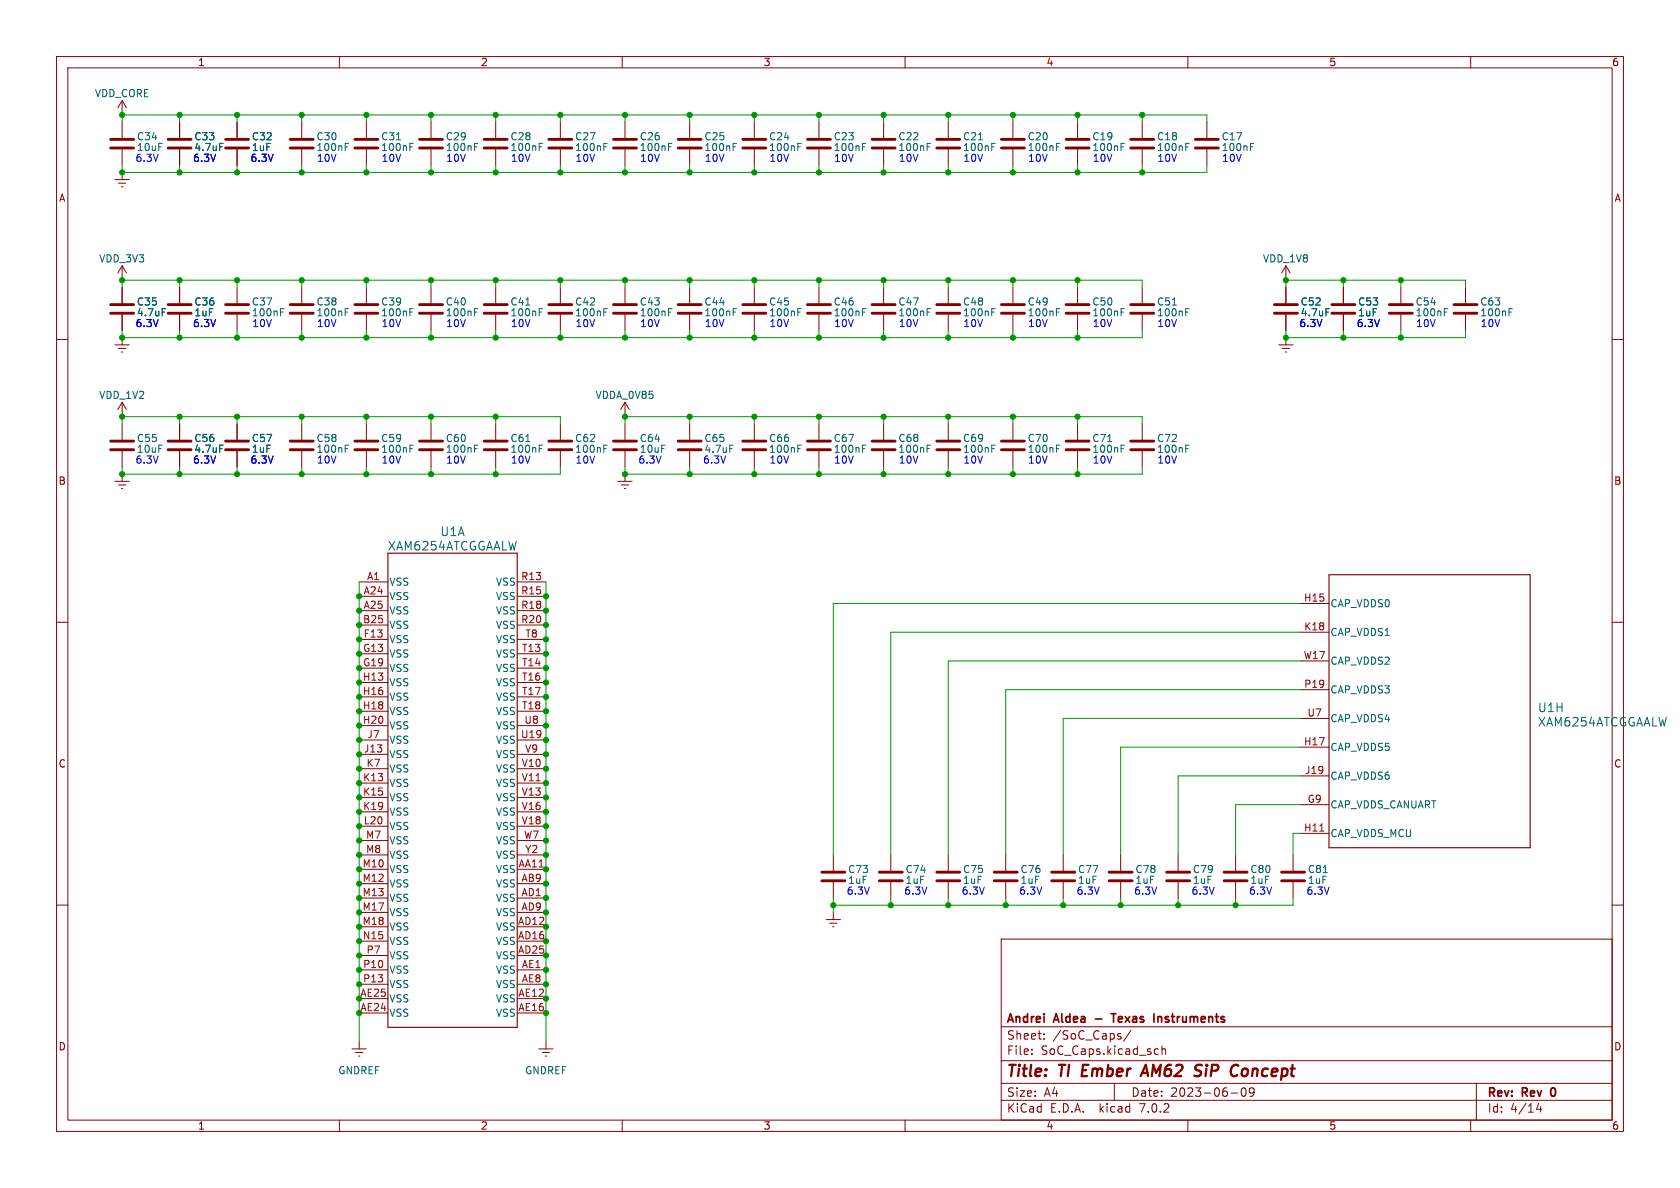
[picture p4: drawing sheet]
<svg xmlns="http://www.w3.org/2000/svg" width="297mm" height="210mm" viewBox="0 0 297 210" stroke-linecap="round" stroke-linejoin="round" font-family="sans-serif">
<defs><g id="words">
<g font-size="2.8" fill="#840000">
<text x="178" y="190.8">Title:</text>
<text x="187.4" y="190.8">TI Ember</text>
<text x="203.3" y="190.8">AM62</text>
<text x="213.2" y="190.8">SiP</text>
<text x="220.1" y="190.8">Concept</text>
</g>
<g font-size="2.1" fill="#006464">
<text x="77.8" y="94.9">U1A</text>
<text x="68.5" y="97.5">XAM6254ATCGGAALW</text>
<text x="271.8" y="126">U1H</text>
<text x="271.8" y="128.6">XAM6254ATCGGAALW</text>
</g>
<g font-size="2.1" fill="#840000">
<text x="178" y="183.9">Sheet:</text>
<text x="178" y="181.1">Andrei</text>
<text x="186.2" y="183.9">/SoC_Caps/</text>
<text x="186.5" y="181.1">Aldea</text>
<text x="194.2" y="181.1">-</text>
<text x="197.6" y="181.1">Texas</text>
<text x="205.4" y="181.1">Instruments</text>
<text x="178" y="186.6">File:</text>
<text x="184" y="186.6">SoC_Caps.kicad_sch</text>
<text x="178" y="196.8">KiCad</text>
<text x="178" y="194">Size:</text>
<text x="184.6" y="194">A4</text>
<text x="185.7" y="196.8">E.D.A.</text>
<text x="194.4" y="196.8">kicad</text>
<text x="200" y="194">Date:</text>
<text x="201.5" y="196.8">7.0.2</text>
<text x="206.9" y="194">2023-06-09</text>
<text x="263" y="194.2">Rev:</text>
<text x="263" y="196.8">Id:</text>
<text x="267" y="196.8">4/14</text>
<text x="269.2" y="194.2">Rev</text>
<text x="274.8" y="194.2">0</text>
</g>
<g font-size="1.8" fill="#840000">
<text x="35" y="11.8">1</text>
<text x="85" y="11.8">2</text>
<text x="135" y="11.8">3</text>
<text x="185" y="11.8">4</text>
<text x="235" y="11.8">5</text>
<text x="285" y="11.8">6</text>
<text x="10.4" y="35.8">A</text>
<text x="285.4" y="35.8">A</text>
<text x="10.3" y="85.8">B</text>
<text x="285.3" y="85.8">B</text>
<text x="10.3" y="135.8">C</text>
<text x="285.3" y="135.8">C</text>
<text x="10.3" y="185.8">D</text>
<text x="285.3" y="185.8">D</text>
<text x="35" y="199.8">1</text>
<text x="85" y="199.8">2</text>
<text x="135" y="199.8">3</text>
<text x="185" y="199.8">4</text>
<text x="235" y="199.8">5</text>
<text x="285" y="199.8">6</text>
</g>
<g font-size="1.8" fill="#006464">
<text x="16.7" y="17.3">VDD_CORE</text>
<text x="24.1" y="25">C34</text>
<text x="24.1" y="26.9">10uF</text>
<text x="34.3" y="25">C33</text>
<text x="34.3" y="26.9">4.7uF</text>
<text x="44.5" y="25">C32</text>
<text x="55.9" y="25">C30</text>
<text x="55.9" y="26.9">100nF</text>
<text x="67.3" y="25">C31</text>
<text x="67.3" y="26.9">100nF</text>
<text x="78.7" y="25">C29</text>
<text x="78.7" y="26.9">100nF</text>
<text x="90.2" y="25">C28</text>
<text x="90.2" y="26.9">100nF</text>
<text x="101.6" y="25">C27</text>
<text x="101.6" y="26.9">100nF</text>
<text x="113" y="25">C26</text>
<text x="113" y="26.9">100nF</text>
<text x="124.5" y="25">C25</text>
<text x="124.5" y="26.9">100nF</text>
<text x="135.9" y="25">C24</text>
<text x="135.9" y="26.9">100nF</text>
<text x="147.3" y="25">C23</text>
<text x="147.3" y="26.9">100nF</text>
<text x="158.8" y="25">C22</text>
<text x="158.8" y="26.9">100nF</text>
<text x="170.2" y="25">C21</text>
<text x="170.2" y="26.9">100nF</text>
<text x="181.6" y="25">C20</text>
<text x="181.6" y="26.9">100nF</text>
<text x="193" y="25">C19</text>
<text x="193" y="26.9">100nF</text>
<text x="204.5" y="25">C18</text>
<text x="204.5" y="26.9">100nF</text>
<text x="215.9" y="25">C17</text>
<text x="215.9" y="26.9">100nF</text>
<text x="17.5" y="46.5">VDD_3V3</text>
<text x="223.2" y="46.5">VDD_1V8</text>
<text x="24.1" y="54.2">C35</text>
<text x="24.1" y="56.1">4.7uF</text>
<text x="34.3" y="54.2">C36</text>
<text x="44.5" y="54.2">C37</text>
<text x="44.5" y="56.1">100nF</text>
<text x="55.9" y="54.2">C38</text>
<text x="55.9" y="56.1">100nF</text>
<text x="67.3" y="54.2">C39</text>
<text x="67.3" y="56.1">100nF</text>
<text x="78.7" y="54.2">C40</text>
<text x="78.7" y="56.1">100nF</text>
<text x="90.2" y="54.2">C41</text>
<text x="90.2" y="56.1">100nF</text>
<text x="101.6" y="54.2">C42</text>
<text x="101.6" y="56.1">100nF</text>
<text x="113" y="54.2">C43</text>
<text x="113" y="56.1">100nF</text>
<text x="124.5" y="54.2">C44</text>
<text x="124.5" y="56.1">100nF</text>
<text x="135.9" y="54.2">C45</text>
<text x="135.9" y="56.1">100nF</text>
<text x="147.3" y="54.2">C46</text>
<text x="147.3" y="56.1">100nF</text>
<text x="158.8" y="54.2">C47</text>
<text x="158.8" y="56.1">100nF</text>
<text x="170.2" y="54.2">C48</text>
<text x="170.2" y="56.1">100nF</text>
<text x="181.6" y="54.2">C49</text>
<text x="181.6" y="56.1">100nF</text>
<text x="193" y="54.2">C50</text>
<text x="193" y="56.1">100nF</text>
<text x="204.5" y="54.2">C51</text>
<text x="204.5" y="56.1">100nF</text>
<text x="229.9" y="54.2">C52</text>
<text x="229.9" y="56.1">4.7uF</text>
<text x="240" y="54.2">C53</text>
<text x="250.2" y="54.2">C54</text>
<text x="250.2" y="56.1">100nF</text>
<text x="261.6" y="54.2">C63</text>
<text x="261.6" y="56.1">100nF</text>
<text x="17.5" y="70.7">VDD_1V2</text>
<text x="105.2" y="70.7">VDDA_0V85</text>
<text x="24.1" y="78.3">C55</text>
<text x="24.1" y="80.2">10uF</text>
<text x="34.3" y="78.3">C56</text>
<text x="34.3" y="80.2">4.7uF</text>
<text x="44.5" y="78.3">C57</text>
<text x="55.9" y="78.3">C58</text>
<text x="55.9" y="80.2">100nF</text>
<text x="67.3" y="78.3">C59</text>
<text x="67.3" y="80.2">100nF</text>
<text x="78.7" y="78.3">C60</text>
<text x="78.7" y="80.2">100nF</text>
<text x="90.2" y="78.3">C61</text>
<text x="90.2" y="80.2">100nF</text>
<text x="101.6" y="78.3">C62</text>
<text x="101.6" y="80.2">100nF</text>
<text x="113" y="78.3">C64</text>
<text x="113" y="80.2">10uF</text>
<text x="124.5" y="78.3">C65</text>
<text x="124.5" y="80.2">4.7uF</text>
<text x="135.9" y="78.3">C66</text>
<text x="135.9" y="80.2">100nF</text>
<text x="147.3" y="78.3">C67</text>
<text x="147.3" y="80.2">100nF</text>
<text x="158.8" y="78.3">C68</text>
<text x="158.8" y="80.2">100nF</text>
<text x="170.2" y="78.3">C69</text>
<text x="170.2" y="80.2">100nF</text>
<text x="181.6" y="78.3">C70</text>
<text x="181.6" y="80.2">100nF</text>
<text x="193" y="78.3">C71</text>
<text x="193" y="80.2">100nF</text>
<text x="204.5" y="78.3">C72</text>
<text x="204.5" y="80.2">100nF</text>
<text x="68.8" y="103.7">VSS</text>
<text x="68.8" y="106.2">VSS</text>
<text x="87.6" y="103.7">VSS</text>
<text x="87.6" y="106.2">VSS</text>
<text x="235.2" y="107.5">CAP_VDDS0</text>
<text x="68.8" y="108.8">VSS</text>
<text x="68.8" y="111.3">VSS</text>
<text x="68.8" y="113.9">VSS</text>
<text x="87.6" y="108.8">VSS</text>
<text x="87.6" y="111.3">VSS</text>
<text x="87.6" y="113.9">VSS</text>
<text x="235.2" y="112.6">CAP_VDDS1</text>
<text x="68.8" y="116.4">VSS</text>
<text x="68.8" y="118.9">VSS</text>
<text x="87.6" y="116.4">VSS</text>
<text x="87.6" y="118.9">VSS</text>
<text x="235.2" y="117.7">CAP_VDDS2</text>
<text x="68.8" y="121.5">VSS</text>
<text x="68.8" y="124">VSS</text>
<text x="87.6" y="121.5">VSS</text>
<text x="87.6" y="124">VSS</text>
<text x="235.2" y="122.7">CAP_VDDS3</text>
<text x="68.8" y="126.6">VSS</text>
<text x="68.8" y="129.1">VSS</text>
<text x="68.8" y="131.6">VSS</text>
<text x="87.6" y="126.6">VSS</text>
<text x="87.6" y="131.6">VSS</text>
<text x="87.6" y="129.1">VSS</text>
<text x="235.2" y="127.8">CAP_VDDS4</text>
<text x="68.8" y="134.2">VSS</text>
<text x="68.8" y="136.7">VSS</text>
<text x="87.6" y="136.7">VSS</text>
<text x="87.6" y="134.2">VSS</text>
<text x="235.2" y="132.9">CAP_VDDS5</text>
<text x="235.2" y="138">CAP_VDDS6</text>
<text x="68.8" y="139.3">VSS</text>
<text x="68.8" y="141.8">VSS</text>
<text x="87.6" y="139.3">VSS</text>
<text x="87.6" y="141.8">VSS</text>
<text x="235.2" y="143.1">CAP_VDDS_CANUART</text>
<text x="68.8" y="144.3">VSS</text>
<text x="68.8" y="146.9">VSS</text>
<text x="68.8" y="149.4">VSS</text>
<text x="87.6" y="144.3">VSS</text>
<text x="87.6" y="146.9">VSS</text>
<text x="87.6" y="149.4">VSS</text>
<text x="235.2" y="148.1">CAP_VDDS_MCU</text>
<text x="68.8" y="154.5">VSS</text>
<text x="68.8" y="152">VSS</text>
<text x="87.6" y="154.5">VSS</text>
<text x="87.6" y="152">VSS</text>
<text x="149.9" y="154.5">C73</text>
<text x="160" y="154.5">C74</text>
<text x="170.2" y="154.5">C75</text>
<text x="180.3" y="154.5">C76</text>
<text x="190.5" y="154.5">C77</text>
<text x="200.7" y="154.5">C78</text>
<text x="210.8" y="154.5">C79</text>
<text x="221" y="154.5">C80</text>
<text x="231.1" y="154.5">C81</text>
<text x="68.8" y="157">VSS</text>
<text x="68.8" y="159.6">VSS</text>
<text x="87.6" y="157">VSS</text>
<text x="87.6" y="159.6">VSS</text>
<text x="68.8" y="162.1">VSS</text>
<text x="68.8" y="164.7">VSS</text>
<text x="68.8" y="167.2">VSS</text>
<text x="87.6" y="164.7">VSS</text>
<text x="87.6" y="167.2">VSS</text>
<text x="87.6" y="162.1">VSS</text>
<text x="68.8" y="172.3">VSS</text>
<text x="68.8" y="169.7">VSS</text>
<text x="87.6" y="169.7">VSS</text>
<text x="87.6" y="172.3">VSS</text>
<text x="68.8" y="179.9">VSS</text>
<text x="68.8" y="177.4">VSS</text>
<text x="68.8" y="174.8">VSS</text>
<text x="87.6" y="177.4">VSS</text>
<text x="87.6" y="179.9">VSS</text>
<text x="87.6" y="174.8">VSS</text>
<text x="59.7" y="190.1">GNDREF</text>
<text x="92.8" y="190.1">GNDREF</text>
</g>
<g font-size="1.8" fill="#00f">
<text x="23.9" y="28.8">6.3V</text>
<text x="34.1" y="28.8">6.3V</text>
<text x="44.2" y="28.8">6.3V</text>
<text x="44.5" y="26.9">1uF</text>
<text x="56" y="28.8">10V</text>
<text x="67.4" y="28.8">10V</text>
<text x="78.8" y="28.8">10V</text>
<text x="90.2" y="28.8">10V</text>
<text x="101.7" y="28.8">10V</text>
<text x="113.1" y="28.8">10V</text>
<text x="124.5" y="28.8">10V</text>
<text x="136" y="28.8">10V</text>
<text x="147.4" y="28.8">10V</text>
<text x="158.8" y="28.8">10V</text>
<text x="170.3" y="28.8">10V</text>
<text x="181.7" y="28.8">10V</text>
<text x="193.1" y="28.8">10V</text>
<text x="204.5" y="28.8">10V</text>
<text x="216" y="28.8">10V</text>
<text x="23.9" y="58">6.3V</text>
<text x="34.1" y="58">6.3V</text>
<text x="34.3" y="56.1">1uF</text>
<text x="44.5" y="58">10V</text>
<text x="56" y="58">10V</text>
<text x="67.4" y="58">10V</text>
<text x="78.8" y="58">10V</text>
<text x="90.2" y="58">10V</text>
<text x="101.7" y="58">10V</text>
<text x="113.1" y="58">10V</text>
<text x="124.5" y="58">10V</text>
<text x="136" y="58">10V</text>
<text x="147.4" y="58">10V</text>
<text x="158.8" y="58">10V</text>
<text x="170.3" y="58">10V</text>
<text x="181.7" y="58">10V</text>
<text x="193.1" y="58">10V</text>
<text x="204.5" y="58">10V</text>
<text x="229.6" y="58">6.3V</text>
<text x="239.8" y="58">6.3V</text>
<text x="240" y="56.1">1uF</text>
<text x="250.3" y="58">10V</text>
<text x="261.7" y="58">10V</text>
<text x="23.9" y="82.1">6.3V</text>
<text x="34.1" y="82.1">6.3V</text>
<text x="44.2" y="82.1">6.3V</text>
<text x="44.5" y="80.2">1uF</text>
<text x="56" y="82.1">10V</text>
<text x="67.4" y="82.1">10V</text>
<text x="78.8" y="82.1">10V</text>
<text x="90.2" y="82.1">10V</text>
<text x="101.7" y="82.1">10V</text>
<text x="112.8" y="82.1">6.3V</text>
<text x="124.2" y="82.1">6.3V</text>
<text x="136" y="82.1">10V</text>
<text x="147.4" y="82.1">10V</text>
<text x="158.8" y="82.1">10V</text>
<text x="170.3" y="82.1">10V</text>
<text x="181.7" y="82.1">10V</text>
<text x="193.1" y="82.1">10V</text>
<text x="204.5" y="82.1">10V</text>
<text x="149.6" y="158.3">6.3V</text>
<text x="149.9" y="156.4">1uF</text>
<text x="159.8" y="158.3">6.3V</text>
<text x="160" y="156.4">1uF</text>
<text x="170" y="158.3">6.3V</text>
<text x="170.2" y="156.4">1uF</text>
<text x="180.1" y="158.3">6.3V</text>
<text x="180.3" y="156.4">1uF</text>
<text x="190.3" y="158.3">6.3V</text>
<text x="190.5" y="156.4">1uF</text>
<text x="200.4" y="158.3">6.3V</text>
<text x="200.7" y="156.4">1uF</text>
<text x="210.6" y="158.3">6.3V</text>
<text x="210.8" y="156.4">1uF</text>
<text x="220.8" y="158.3">6.3V</text>
<text x="221" y="156.4">1uF</text>
<text x="230.9" y="158.3">6.3V</text>
<text x="231.1" y="156.4">1uF</text>
</g>
<g font-size="1.8" fill="#a90000">
<text x="64.2" y="105.2">A24</text>
<text x="64.2" y="107.7">A25</text>
<text x="64.8" y="102.6">A1</text>
<text x="92.1" y="102.6">R13</text>
<text x="92.1" y="105.2">R15</text>
<text x="92.1" y="107.7">R18</text>
<text x="230.5" y="106.4">H15</text>
<text x="64.1" y="110.2">B25</text>
<text x="64.2" y="112.8">F13</text>
<text x="92.1" y="110.2">R20</text>
<text x="92.8" y="112.8">T8</text>
<text x="230.5" y="111.5">K18</text>
<text x="64.1" y="115.3">G13</text>
<text x="64.1" y="117.9">G19</text>
<text x="92.2" y="115.3">T13</text>
<text x="92.2" y="117.9">T14</text>
<text x="230.4" y="116.6">W17</text>
<text x="64.1" y="120.4">H13</text>
<text x="64.1" y="122.9">H16</text>
<text x="64.1" y="125.5">H18</text>
<text x="92.2" y="120.4">T16</text>
<text x="92.2" y="122.9">T17</text>
<text x="92.2" y="125.5">T18</text>
<text x="230.5" y="121.7">P19</text>
<text x="64.1" y="128">H20</text>
<text x="64.9" y="130.6">J7</text>
<text x="92" y="130.6">U19</text>
<text x="92.6" y="128">U8</text>
<text x="230.5" y="131.8">H17</text>
<text x="231.1" y="126.7">U7</text>
<text x="64.3" y="133.1">J13</text>
<text x="64.7" y="135.6">K7</text>
<text x="92.2" y="135.6">V10</text>
<text x="92.8" y="133.1">V9</text>
<text x="230.7" y="136.9">J19</text>
<text x="64.1" y="138.2">K13</text>
<text x="64.1" y="140.7">K15</text>
<text x="64.1" y="143.3">K19</text>
<text x="92.2" y="138.2">V11</text>
<text x="92.2" y="140.7">V13</text>
<text x="92.2" y="143.3">V16</text>
<text x="231.1" y="142">G9</text>
<text x="64.3" y="145.8">L20</text>
<text x="64.6" y="148.3">M7</text>
<text x="92.2" y="145.8">V18</text>
<text x="92.6" y="148.3">W7</text>
<text x="230.5" y="147.1">H11</text>
<text x="64" y="153.4">M10</text>
<text x="64" y="156">M12</text>
<text x="64.6" y="150.9">M8</text>
<text x="91.6" y="153.4">AA11</text>
<text x="92.1" y="156">AB9</text>
<text x="92.8" y="150.9">Y2</text>
<text x="64" y="158.5">M13</text>
<text x="64" y="161">M17</text>
<text x="92.1" y="158.5">AD1</text>
<text x="92.1" y="161">AD9</text>
<text x="64" y="163.6">M18</text>
<text x="64.1" y="166.1">N15</text>
<text x="91.5" y="163.6">AD12</text>
<text x="91.5" y="166.1">AD16</text>
<text x="64.1" y="171.2">P10</text>
<text x="64.1" y="173.7">P13</text>
<text x="64.7" y="168.7">P7</text>
<text x="91.5" y="168.7">AD25</text>
<text x="92.2" y="171.2">AE1</text>
<text x="92.2" y="173.7">AE8</text>
<text x="63.6" y="178.8">AE24</text>
<text x="63.6" y="176.3">AE25</text>
<text x="91.6" y="176.3">AE12</text>
<text x="91.6" y="178.8">AE16</text>
</g>
</g></defs>
<g fill="none" stroke="#840000" stroke-width=".18">
<path d="M10 10h277v190h-277zM12 12h273v186h-273zM21.6 17.8l-.8 1.3M21.6 17.8v2.5M21.6 17.8l.8 1.3M60 10v2M110 10v2M160 10v2M210 10v2M260 10v2M20.3 31.8h2.6M21 32.4h1.2"/>
<path d="M21.5 33h.2M21.6 21.6v2.8M21.6 26.4v2.8M21.6 30.5v1.3M31.7 21.6v2.8M31.7 26.4v2.8M41.9 21.6v2.8M41.9 26.4v2.8M53.3 21.6v2.8M53.3 26.4v2.8M64.8 21.6v2.8M64.8 26.4v2.8"/>
<path d="M76.2 21.6v2.8M76.2 26.4v2.8M87.6 21.6v2.8M87.6 26.4v2.8M99.1 21.6v2.8M99.1 26.4v2.8M110.5 21.6v2.8M110.5 26.4v2.8M121.9 21.6v2.8M121.9 26.4v2.8M133.3 21.6v2.8M133.3 26.4v2.8"/>
<path d="M144.8 21.6v2.8M144.8 26.4v2.8M156.2 21.6v2.8M156.2 26.4v2.8M167.6 21.6v2.8M167.6 26.4v2.8M179.1 21.6v2.8M179.1 26.4v2.8M190.5 21.6v2.8M190.5 26.4v2.8M201.9 21.6v2.8M201.9 26.4v2.8"/>
<path d="M213.4 21.6v2.8M213.4 26.4v2.8M10 60h2M21.6 47v2.5M21.6 50.8v2.8M21.6 55.6v2.8M21.6 59.7v1.3M21.6 47l-.8 1.3M21.6 47l.8 1.3M31.7 50.8v2.8M31.7 55.6v2.8M41.9 50.8v2.8"/>
<path d="M41.9 55.6v2.8M53.3 50.8v2.8M53.3 55.6v2.8M64.8 50.8v2.8M64.8 55.6v2.8M76.2 50.8v2.8M76.2 55.6v2.8M87.6 50.8v2.8M87.6 55.6v2.8M99.1 50.8v2.8M99.1 55.6v2.8M110.5 50.8v2.8"/>
<path d="M110.5 55.6v2.8M121.9 50.8v2.8M121.9 55.6v2.8M133.3 50.8v2.8M133.3 55.6v2.8M144.8 50.8v2.8M144.8 55.6v2.8M156.2 50.8v2.8M156.2 55.6v2.8M167.6 50.8v2.8M167.6 55.6v2.8M179.1 50.8v2.8"/>
<path d="M179.1 55.6v2.8M190.5 50.8v2.8M190.5 55.6v2.8M201.9 50.8v2.8M201.9 55.6v2.8M227.3 47l-.7 1.3M227.3 47v2.5M227.3 50.8v2.8M227.3 55.6v2.8M227.3 59.7v1.3M227.3 47l.8 1.3M237.5 50.8v2.8"/>
<path d="M237.5 55.6v2.8M247.6 50.8v2.8M247.6 55.6v2.8M259.1 50.8v2.8M259.1 55.6v2.8M285 60h2M20.3 61h2.6M21 61.6h1.2M21.5 62.2h.2M21.6 71.1v2.6M21.6 74.9v2.8M21.6 79.8v2.8"/>
<path d="M21.6 71.1l-.8 1.3M21.6 71.1l.8 1.3M31.7 74.9v2.8M31.7 79.8v2.8M41.9 74.9v2.8M41.9 79.8v2.8M53.3 74.9v2.8M53.3 79.8v2.8M64.8 74.9v2.8M64.8 79.8v2.8M76.2 74.9v2.8M76.2 79.8v2.8"/>
<path d="M87.6 74.9v2.8M87.6 79.8v2.8M99.1 74.9v2.8M99.1 79.8v2.8M110.5 71.1v2.6M110.5 74.9v2.8M110.5 79.8v2.8M110.5 71.1l-.8 1.3M110.5 71.1l.8 1.3M121.9 74.9v2.8M121.9 79.8v2.8M133.3 74.9v2.8"/>
<path d="M133.3 79.8v2.8M144.8 74.9v2.8M144.8 79.8v2.8M156.2 74.9v2.8M156.2 79.8v2.8M167.6 74.9v2.8M167.6 79.8v2.8M179.1 74.9v2.8M179.1 79.8v2.8M190.5 74.9v2.8M190.5 79.8v2.8M201.9 74.9v2.8"/>
<path d="M201.9 79.8v2.8M226.1 61h2.5M226.7 61.6h1.3M227.2 62.2h.3M20.3 85.1h2.6M21 85.7h1.2M21.5 86.4h.2M21.6 83.8v1.3M109.2 85.1h2.6M109.9 85.7h1.2M110.4 86.4h.2M110.5 83.8v1.3"/>
<path d="M10 110h2M63.5 102.9h5.1M63.5 105.4h5.1M63.5 108h5.1M63.5 110.5h5.1M63.5 113h5.1M63.5 115.6h5.1M63.5 118.1h5.1M91.4 102.9h5.1M91.4 105.4h5.1M91.4 108h5.1M91.4 110.5h5.1"/>
<path d="M91.4 113h5.1M91.4 115.6h5.1M91.4 118.1h5.1M229.9 106.7h5M229.9 111.8h5M229.9 116.8h5M285 110h2M63.5 120.7h5.1M63.5 123.2h5.1M63.5 125.7h5.1M63.5 128.3h5.1M63.5 133.4h5.1"/>
<path d="M63.5 130.8h5.1M63.5 138.4h5.1M63.5 135.9h5.1M91.4 120.7h5.1M91.4 123.2h5.1M91.4 125.7h5.1M91.4 128.3h5.1M91.4 133.4h5.1M91.4 130.8h5.1M91.4 138.4h5.1M91.4 135.9h5.1M229.9 132.1h5"/>
<path d="M229.9 137.2h5M229.9 121.9h5M229.9 127h5M10 160h2M63.5 153.7h5.1M63.5 156.2h5.1M63.5 158.8h5.1M63.5 141h5.1M63.5 143.5h5.1M63.5 146.1h5.1M63.5 148.6h5.1M63.5 151.1h5.1"/>
<path d="M91.4 153.7h5.1M91.4 156.2h5.1M91.4 158.8h5.1M91.4 141h5.1M91.4 143.5h5.1M91.4 146.1h5.1M91.4 148.6h5.1M91.4 151.1h5.1M147.3 151.1v2.8M147.3 156v2.8M157.5 151.1v2.8M157.5 156v2.8"/>
<path d="M167.6 151.1v2.8M167.6 156v2.8M177.8 151.1v2.8M177.8 156v2.8M188 151.1v2.8M188 156v2.8M198.1 151.1v2.8M198.1 156v2.8M208.3 151.1v2.8M208.3 156v2.8M218.4 151.1v2.8M218.4 156v2.8"/>
<path d="M228.6 151.1v2.8M228.6 156v2.8M229.9 142.2h5M229.9 147.3h5M285 160h2M63.5 163.8h5.1M63.5 166.4h5.1M63.5 168.9h5.1M63.5 161.3h5.1M63.5 171.5h5.1M63.5 176.5h5.1M63.5 179.1h5.1"/>
<path d="M63.5 174h5.1M91.4 163.8h5.1M91.4 166.4h5.1M91.4 168.9h5.1M91.4 161.3h5.1M91.4 171.5h5.1M91.4 176.5h5.1M91.4 179.1h5.1M91.4 174h5.1M146 162.6h2.6M146.7 163.2h1.3M147.2 163.8h.2"/>
<path d="M147.3 161.3v1.3M177 166h108v32h-108zM60 198v2M62.2 185.4h2.6M62.9 186.1h1.2M63.4 186.7h.2M63.5 184.2v1.2M95.2 185.4h2.6M95.9 186.1h1.3M96.4 186.7h.2M96.5 184.2v1.2M110 198v2"/>
<path d="M160 198v2M177 194.5h108M177 191.5h108M177 187.5h108M177 181.5h108M182.4 186.3v.1M182.4 185.5v.1M184.6 183.6v.1M184.6 182.8v.1M197 191.5v3M198.1 183.3v.3M199.9 182.1l-1.3 2"/>
<path d="M204.4 185.4l.4 .1M204.8 186.3l-.4 .1M205.4 185.5l.2-.1 .4 .1 .1 .9M205.4 184.9v1.5M210 198v2M217.6 193.2h1.2M219.8 192.3a.94 .94 0 0 0 0 1.5 .81 .81 0 0 0 .6-.6 .81 .81 0 0 0-.3-.8l-.2-.1M221.1 192.3l-.2 .3v.5l.5 .1 .3-.3M221.4 192.3l.2 .1a.99 .99 0 0 1-.3 1.4h-.3M260 198v2M261 191.5v6.5M272 195l-.4 1.1h1"/>
<path d="M272.4 195.6v1"/>
</g>
<path d="M201.9 189.7h1M202.6 188.2l-1 2M211.6 189.2l.4 .1a.49 .49 0 0 1 .3 .5 .49 .49 0 0 1-.4 .4h-.5M211.8 188.2l.7 .1M218.6 188.2l.3 .2" fill="none" stroke="#840000" stroke-width=".4"/>
<path d="M196.4 179.2h.9M196.9 179.2v1.5M204.7 179.7v1M204.9 179.7l-.2 .1" fill="none" stroke="#840000" stroke-width=".3"/>
<g fill="none" stroke="#840000" stroke-width=".51">
<path d="M19.6 26.2h4M19.6 24.6h4M29.7 26.2h4.1M29.7 24.6h4.1M39.9 26.2h4M39.9 24.6h4M51.3 26.2h4.1M51.3 24.6h4.1M62.7 26.2h4.1M62.7 24.6h4.1M74.2 26.2h4M74.2 24.6h4"/>
<path d="M85.6 26.2h4.1M85.6 24.6h4.1M97 26.2h4.1M97 24.6h4.1M108.5 26.2h4M108.5 24.6h4M119.9 26.2h4.1M119.9 24.6h4.1M131.3 26.2h4.1M131.3 24.6h4.1M142.7 26.2h4.1M142.7 24.6h4.1"/>
<path d="M154.2 26.2h4M154.2 24.6h4M165.6 26.2h4.1M165.6 24.6h4.1M177 26.2h4.1M177 24.6h4.1M188.5 26.2h4M188.5 24.6h4M199.9 26.2h4.1M199.9 24.6h4.1M211.3 26.2h4.1M211.3 24.6h4.1"/>
<path d="M19.6 55.4h4M19.6 53.8h4M29.7 55.4h4.1M29.7 53.8h4.1M39.9 55.4h4M39.9 53.8h4M51.3 55.4h4.1M51.3 53.8h4.1M62.7 55.4h4.1M62.7 53.8h4.1M74.2 55.4h4M74.2 53.8h4"/>
<path d="M85.6 55.4h4.1M85.6 53.8h4.1M97 55.4h4.1M97 53.8h4.1M108.5 55.4h4M108.5 53.8h4M119.9 55.4h4.1M119.9 53.8h4.1M131.3 55.4h4.1M131.3 53.8h4.1M142.7 55.4h4.1M142.7 53.8h4.1"/>
<path d="M154.2 55.4h4M154.2 53.8h4M165.6 55.4h4.1M165.6 53.8h4.1M177 55.4h4.1M177 53.8h4.1M188.5 55.4h4M188.5 53.8h4M199.9 55.4h4.1M199.9 53.8h4.1M225.3 55.4h4.1M225.3 53.8h4.1"/>
<path d="M235.5 55.4h4M235.5 53.8h4M245.6 55.4h4.1M245.6 53.8h4.1M257 55.4h4.1M257 53.8h4.1M19.6 79.5h4M19.6 78h4M29.7 79.5h4.1M29.7 78h4.1M39.9 79.5h4M39.9 78h4"/>
<path d="M51.3 79.5h4.1M51.3 78h4.1M62.7 79.5h4.1M62.7 78h4.1M74.2 79.5h4M74.2 78h4M85.6 79.5h4.1M85.6 78h4.1M97 79.5h4.1M97 78h4.1M108.5 79.5h4M108.5 78h4"/>
<path d="M119.9 79.5h4.1M119.9 78h4.1M131.3 79.5h4.1M131.3 78h4.1M142.7 79.5h4.1M142.7 78h4.1M154.2 79.5h4M154.2 78h4M165.6 79.5h4.1M165.6 78h4.1M177 79.5h4.1M177 78h4.1"/>
<path d="M188.5 79.5h4M188.5 78h4M199.9 79.5h4.1M199.9 78h4.1M145.3 155.7h4.1M145.3 154.2h4.1M155.4 155.7h4.1M155.4 154.2h4.1M165.6 155.7h4.1M165.6 154.2h4.1M175.8 155.7h4M175.8 154.2h4"/>
<path d="M185.9 155.7h4.1M185.9 154.2h4.1M196.1 155.7h4.1M196.1 154.2h4.1M206.2 155.7h4.1M206.2 154.2h4.1M216.4 155.7h4.1M216.4 154.2h4.1M226.6 155.7h4M226.6 154.2h4"/>
</g>
<path d="M68.6 97.8h22.8v83.8h-22.8zM234.9 101.6h35.6v48.3h-35.6z" fill="none" stroke="#840000" stroke-width=".2"/>
<g fill="none" stroke="#006464" stroke-width=".18">
<path d="M38.8 25.4h.6M61 25.4h.6M72.5 25.4h.6M83.9 25.4h.6M95.3 25.4h.6M106.8 25.4h.6M118.2 25.4h.6M129.6 25.4h.6M141 25.4h.6M152.5 25.4h.6M163.9 25.4h.6M175.3 25.4h.6"/>
<path d="M186.8 25.4h.6M198.2 25.4h.6M209.6 25.4h.6M221.1 25.4h.6M28.7 54.6h.6M49.6 54.6h.6M61 54.6h.6M72.5 54.6h.6M83.9 54.6h.6M95.3 54.6h.6M106.8 54.6h.6M118.2 54.6h.6"/>
<path d="M129.6 54.6h.6M141 54.6h.6M152.5 54.6h.6M163.9 54.6h.6M175.3 54.6h.6M186.8 54.6h.6M198.2 54.6h.6M209.6 54.6h.6M234.4 54.6h.6M255.3 54.6h.6M266.8 54.6h.6M38.8 78.7h.6"/>
<path d="M61 78.7h.6M72.5 78.7h.6M83.9 78.7h.6M95.3 78.7h.6M106.8 78.7h.6M129 78.7h.6M141 78.7h.6M152.5 78.7h.6M163.9 78.7h.6M175.3 78.7h.6M186.8 78.7h.6M198.2 78.7h.6"/>
<path d="M209.6 78.7h.6"/>
</g>
<path d="M233.3 146.9h.7" fill="none" stroke="#a90000" stroke-width=".18"/>
<g fill="none" stroke="#009600" stroke-width=".18">
<path d="M21.6 21.6v-1.3h191.8v1.3M21.6 29.2v1.3h191.8v-1.3M31.7 20.3v1.3M31.7 29.2v1.3M41.9 20.3v1.3M41.9 29.2v1.3M53.3 20.3v1.3M53.3 29.2v1.3M64.8 20.3v1.3M64.8 29.2v1.3M76.2 20.3v1.3M76.2 29.2v1.3"/>
<path d="M87.6 20.3v1.3M87.6 29.2v1.3M99.1 20.3v1.3M99.1 29.2v1.3M110.5 20.3v1.3M110.5 29.2v1.3M121.9 20.3v1.3M121.9 29.2v1.3M133.3 20.3v1.3M133.3 29.2v1.3M144.8 20.3v1.3M144.8 29.2v1.3"/>
<path d="M156.2 20.3v1.3M156.2 29.2v1.3M167.6 20.3v1.3M167.6 29.2v1.3M179.1 20.3v1.3M179.1 29.2v1.3M190.5 20.3v1.3M190.5 29.2v1.3M201.9 20.3v1.3M201.9 29.2v1.3M21.6 50.8v-1.3h180.3v1.3M21.6 58.4v1.3h180.3v-1.3"/>
<path d="M31.7 49.5v1.3M31.7 58.4v1.3M41.9 49.5v1.3M41.9 58.4v1.3M53.3 49.5v1.3M53.3 58.4v1.3M64.8 49.5v1.3M64.8 58.4v1.3M76.2 49.5v1.3M76.2 58.4v1.3M87.6 49.5v1.3M87.6 58.4v1.3"/>
<path d="M99.1 49.5v1.3M99.1 58.4v1.3M110.5 49.5v1.3M110.5 58.4v1.3M121.9 49.5v1.3M121.9 58.4v1.3M133.3 49.5v1.3M133.3 58.4v1.3M144.8 49.5v1.3M144.8 58.4v1.3M156.2 49.5v1.3M156.2 58.4v1.3"/>
<path d="M167.6 49.5v1.3M167.6 58.4v1.3M179.1 49.5v1.3M179.1 58.4v1.3M190.5 49.5v1.3M190.5 58.4v1.3M227.3 50.8v-1.3h31.8v1.3M227.3 58.4v1.3h31.8v-1.3M237.5 49.5v1.3M237.5 58.4v1.3M247.6 49.5v1.3M247.6 58.4v1.3"/>
<path d="M21.6 74.9v-1.2h77.5v1.2M31.7 73.7v1.2M41.9 73.7v1.2M53.3 73.7v1.2M64.8 73.7v1.2M76.2 73.7v1.2M87.6 73.7v1.2M110.5 74.9v-1.2h91.4v1.2M121.9 73.7v1.2M133.3 73.7v1.2M144.8 73.7v1.2M156.2 73.7v1.2"/>
<path d="M167.6 73.7v1.2M179.1 73.7v1.2M190.5 73.7v1.2M21.6 82.6v1.2h77.5v-1.2M31.7 82.6v1.2M41.9 82.6v1.2M53.3 82.6v1.2M64.8 82.6v1.2M76.2 82.6v1.2M87.6 82.6v1.2M110.5 82.6v1.2h91.4v-1.2M121.9 82.6v1.2"/>
<path d="M133.3 82.6v1.2M144.8 82.6v1.2M156.2 82.6v1.2M167.6 82.6v1.2M179.1 82.6v1.2M190.5 82.6v1.2M63.5 102.9v81.3M96.5 102.9v81.3M229.9 106.7h-82.6v44.4M229.9 116.8h-62.3v34.3M229.9 111.8h-72.4v39.3M229.9 127h-41.9v24.1"/>
<path d="M229.9 132.1h-31.8v19M229.9 121.9h-52.1v29.2M229.9 137.2h-21.6v13.9M147.3 158.8v2.5M157.5 158.8v1.2M167.6 158.8v1.2M177.8 158.8v1.2M188 158.8v1.2M198.1 158.8v1.2M208.3 158.8v1.2M218.4 158.8v1.2M228.6 158.8v1.2h-81.3"/>
<path d="M229.9 147.3h-1.3v3.8M229.9 142.2h-11.5v8.9"/>
</g>
<g fill="#009600" stroke="#009600" stroke-width=".18">
<circle cx="41.9" cy="49.5" r=".46"/>
<circle cx="53.3" cy="49.5" r=".46"/>
<circle cx="53.3" cy="59.7" r=".46"/>
<circle cx="41.9" cy="59.7" r=".46"/>
<circle cx="63.5" cy="158.8" r=".46"/>
<circle cx="63.5" cy="156.2" r=".46"/>
<circle cx="63.5" cy="153.7" r=".46"/>
<circle cx="63.5" cy="176.5" r=".46"/>
<circle cx="63.5" cy="179.1" r=".46"/>
<circle cx="63.5" cy="168.9" r=".46"/>
<circle cx="63.5" cy="143.5" r=".46"/>
<circle cx="63.5" cy="148.6" r=".46"/>
<circle cx="63.5" cy="146.1" r=".46"/>
<circle cx="63.5" cy="163.8" r=".46"/>
<circle cx="63.5" cy="161.3" r=".46"/>
<circle cx="63.5" cy="166.4" r=".46"/>
<circle cx="63.5" cy="151.1" r=".46"/>
<circle cx="63.5" cy="171.5" r=".46"/>
<circle cx="63.5" cy="174" r=".46"/>
<circle cx="53.3" cy="83.8" r=".46"/>
<circle cx="53.3" cy="73.7" r=".46"/>
<circle cx="64.8" cy="83.8" r=".46"/>
<circle cx="76.2" cy="83.8" r=".46"/>
<circle cx="87.6" cy="59.7" r=".46"/>
<circle cx="76.2" cy="59.7" r=".46"/>
<circle cx="76.2" cy="49.5" r=".46"/>
<circle cx="76.2" cy="73.7" r=".46"/>
<circle cx="87.6" cy="73.7" r=".46"/>
<circle cx="64.8" cy="73.7" r=".46"/>
<circle cx="64.8" cy="59.7" r=".46"/>
<circle cx="87.6" cy="83.8" r=".46"/>
<circle cx="63.5" cy="125.7" r=".46"/>
<circle cx="63.5" cy="128.3" r=".46"/>
<circle cx="63.5" cy="130.8" r=".46"/>
<circle cx="63.5" cy="113" r=".46"/>
<circle cx="63.5" cy="118.1" r=".46"/>
<circle cx="63.5" cy="115.6" r=".46"/>
<circle cx="63.5" cy="138.4" r=".46"/>
<circle cx="63.5" cy="133.4" r=".46"/>
<circle cx="63.5" cy="141" r=".46"/>
<circle cx="63.5" cy="135.9" r=".46"/>
<circle cx="63.5" cy="120.7" r=".46"/>
<circle cx="63.5" cy="123.2" r=".46"/>
<circle cx="63.5" cy="108" r=".46"/>
<circle cx="63.5" cy="105.4" r=".46"/>
<circle cx="63.5" cy="110.5" r=".46"/>
<circle cx="147.3" cy="160" r=".46"/>
<circle cx="96.5" cy="125.7" r=".46"/>
<circle cx="96.5" cy="120.7" r=".46"/>
<circle cx="96.5" cy="123.2" r=".46"/>
<circle cx="96.5" cy="128.3" r=".46"/>
<circle cx="96.5" cy="130.8" r=".46"/>
<circle cx="96.5" cy="161.3" r=".46"/>
<circle cx="96.5" cy="168.9" r=".46"/>
<circle cx="96.5" cy="166.4" r=".46"/>
<circle cx="96.5" cy="163.8" r=".46"/>
<circle cx="96.5" cy="135.9" r=".46"/>
<circle cx="96.5" cy="146.1" r=".46"/>
<circle cx="96.5" cy="138.4" r=".46"/>
<circle cx="96.5" cy="133.4" r=".46"/>
<circle cx="96.5" cy="141" r=".46"/>
<circle cx="96.5" cy="174" r=".46"/>
<circle cx="96.5" cy="179.1" r=".46"/>
<circle cx="96.5" cy="176.5" r=".46"/>
<circle cx="96.5" cy="171.5" r=".46"/>
<circle cx="96.5" cy="158.8" r=".46"/>
<circle cx="96.5" cy="153.7" r=".46"/>
<circle cx="96.5" cy="151.1" r=".46"/>
<circle cx="96.5" cy="148.6" r=".46"/>
<circle cx="96.5" cy="156.2" r=".46"/>
<circle cx="156.2" cy="59.7" r=".46"/>
<circle cx="179.1" cy="49.5" r=".46"/>
<circle cx="167.6" cy="49.5" r=".46"/>
<circle cx="179.1" cy="30.5" r=".46"/>
<circle cx="144.8" cy="59.7" r=".46"/>
<circle cx="133.3" cy="49.5" r=".46"/>
<circle cx="133.3" cy="59.7" r=".46"/>
<circle cx="144.8" cy="49.5" r=".46"/>
<circle cx="144.8" cy="73.7" r=".46"/>
<circle cx="156.2" cy="73.7" r=".46"/>
<circle cx="156.2" cy="83.8" r=".46"/>
<circle cx="144.8" cy="83.8" r=".46"/>
<circle cx="156.2" cy="20.3" r=".46"/>
<circle cx="167.6" cy="20.3" r=".46"/>
<circle cx="167.6" cy="30.5" r=".46"/>
<circle cx="167.6" cy="59.7" r=".46"/>
<circle cx="156.2" cy="49.5" r=".46"/>
<circle cx="156.2" cy="30.5" r=".46"/>
<circle cx="96.5" cy="110.5" r=".46"/>
<circle cx="96.5" cy="108" r=".46"/>
<circle cx="96.5" cy="113" r=".46"/>
<circle cx="96.5" cy="105.4" r=".46"/>
<circle cx="96.5" cy="115.6" r=".46"/>
<circle cx="188" cy="160" r=".46"/>
<circle cx="198.1" cy="160" r=".46"/>
<circle cx="177.8" cy="160" r=".46"/>
<circle cx="208.3" cy="160" r=".46"/>
<circle cx="218.4" cy="160" r=".46"/>
<circle cx="96.5" cy="118.1" r=".46"/>
<circle cx="96.5" cy="143.5" r=".46"/>
<circle cx="167.6" cy="160" r=".46"/>
<circle cx="157.5" cy="160" r=".46"/>
<circle cx="179.1" cy="73.7" r=".46"/>
<circle cx="167.6" cy="73.7" r=".46"/>
<circle cx="179.1" cy="83.8" r=".46"/>
<circle cx="190.5" cy="73.7" r=".46"/>
<circle cx="167.6" cy="83.8" r=".46"/>
<circle cx="190.5" cy="83.8" r=".46"/>
<circle cx="190.5" cy="59.7" r=".46"/>
<circle cx="179.1" cy="59.7" r=".46"/>
<circle cx="190.5" cy="30.5" r=".46"/>
<circle cx="190.5" cy="49.5" r=".46"/>
<circle cx="201.9" cy="20.3" r=".46"/>
<circle cx="190.5" cy="20.3" r=".46"/>
<circle cx="201.9" cy="30.5" r=".46"/>
<circle cx="179.1" cy="20.3" r=".46"/>
<circle cx="237.5" cy="49.5" r=".46"/>
<circle cx="227.3" cy="49.5" r=".46"/>
<circle cx="247.6" cy="59.7" r=".46"/>
<circle cx="237.5" cy="59.7" r=".46"/>
<circle cx="247.6" cy="49.5" r=".46"/>
<circle cx="227.3" cy="59.7" r=".46"/>
<circle cx="121.9" cy="83.8" r=".46"/>
<circle cx="110.5" cy="83.8" r=".46"/>
<circle cx="110.5" cy="49.5" r=".46"/>
<circle cx="121.9" cy="49.5" r=".46"/>
<circle cx="121.9" cy="59.7" r=".46"/>
<circle cx="110.5" cy="59.7" r=".46"/>
<circle cx="133.3" cy="73.7" r=".46"/>
<circle cx="121.9" cy="73.7" r=".46"/>
<circle cx="133.3" cy="83.8" r=".46"/>
<circle cx="110.5" cy="73.7" r=".46"/>
<circle cx="21.6" cy="30.5" r=".46"/>
<circle cx="31.7" cy="30.5" r=".46"/>
<circle cx="53.3" cy="30.5" r=".46"/>
<circle cx="41.9" cy="30.5" r=".46"/>
<circle cx="31.7" cy="59.7" r=".46"/>
<circle cx="41.9" cy="20.3" r=".46"/>
<circle cx="31.7" cy="20.3" r=".46"/>
<circle cx="53.3" cy="20.3" r=".46"/>
<circle cx="64.8" cy="20.3" r=".46"/>
<circle cx="21.6" cy="20.3" r=".46"/>
<circle cx="31.7" cy="49.5" r=".46"/>
<circle cx="21.6" cy="49.5" r=".46"/>
<circle cx="144.8" cy="20.3" r=".46"/>
<circle cx="144.8" cy="30.5" r=".46"/>
<circle cx="121.9" cy="30.5" r=".46"/>
<circle cx="121.9" cy="20.3" r=".46"/>
<circle cx="110.5" cy="30.5" r=".46"/>
<circle cx="133.3" cy="30.5" r=".46"/>
<circle cx="99.1" cy="20.3" r=".46"/>
<circle cx="110.5" cy="20.3" r=".46"/>
<circle cx="133.3" cy="20.3" r=".46"/>
<circle cx="87.6" cy="49.5" r=".46"/>
<circle cx="64.8" cy="49.5" r=".46"/>
<circle cx="87.6" cy="20.3" r=".46"/>
<circle cx="87.6" cy="30.5" r=".46"/>
<circle cx="99.1" cy="30.5" r=".46"/>
<circle cx="99.1" cy="49.5" r=".46"/>
<circle cx="99.1" cy="59.7" r=".46"/>
<circle cx="76.2" cy="20.3" r=".46"/>
<circle cx="76.2" cy="30.5" r=".46"/>
<circle cx="64.8" cy="30.5" r=".46"/>
<circle cx="21.6" cy="73.7" r=".46"/>
<circle cx="21.6" cy="59.7" r=".46"/>
<circle cx="41.9" cy="83.8" r=".46"/>
<circle cx="41.9" cy="73.7" r=".46"/>
<circle cx="21.6" cy="83.8" r=".46"/>
<circle cx="31.7" cy="83.8" r=".46"/>
<circle cx="31.7" cy="73.7" r=".46"/>
</g>
<use href="#words"/>
</svg>
